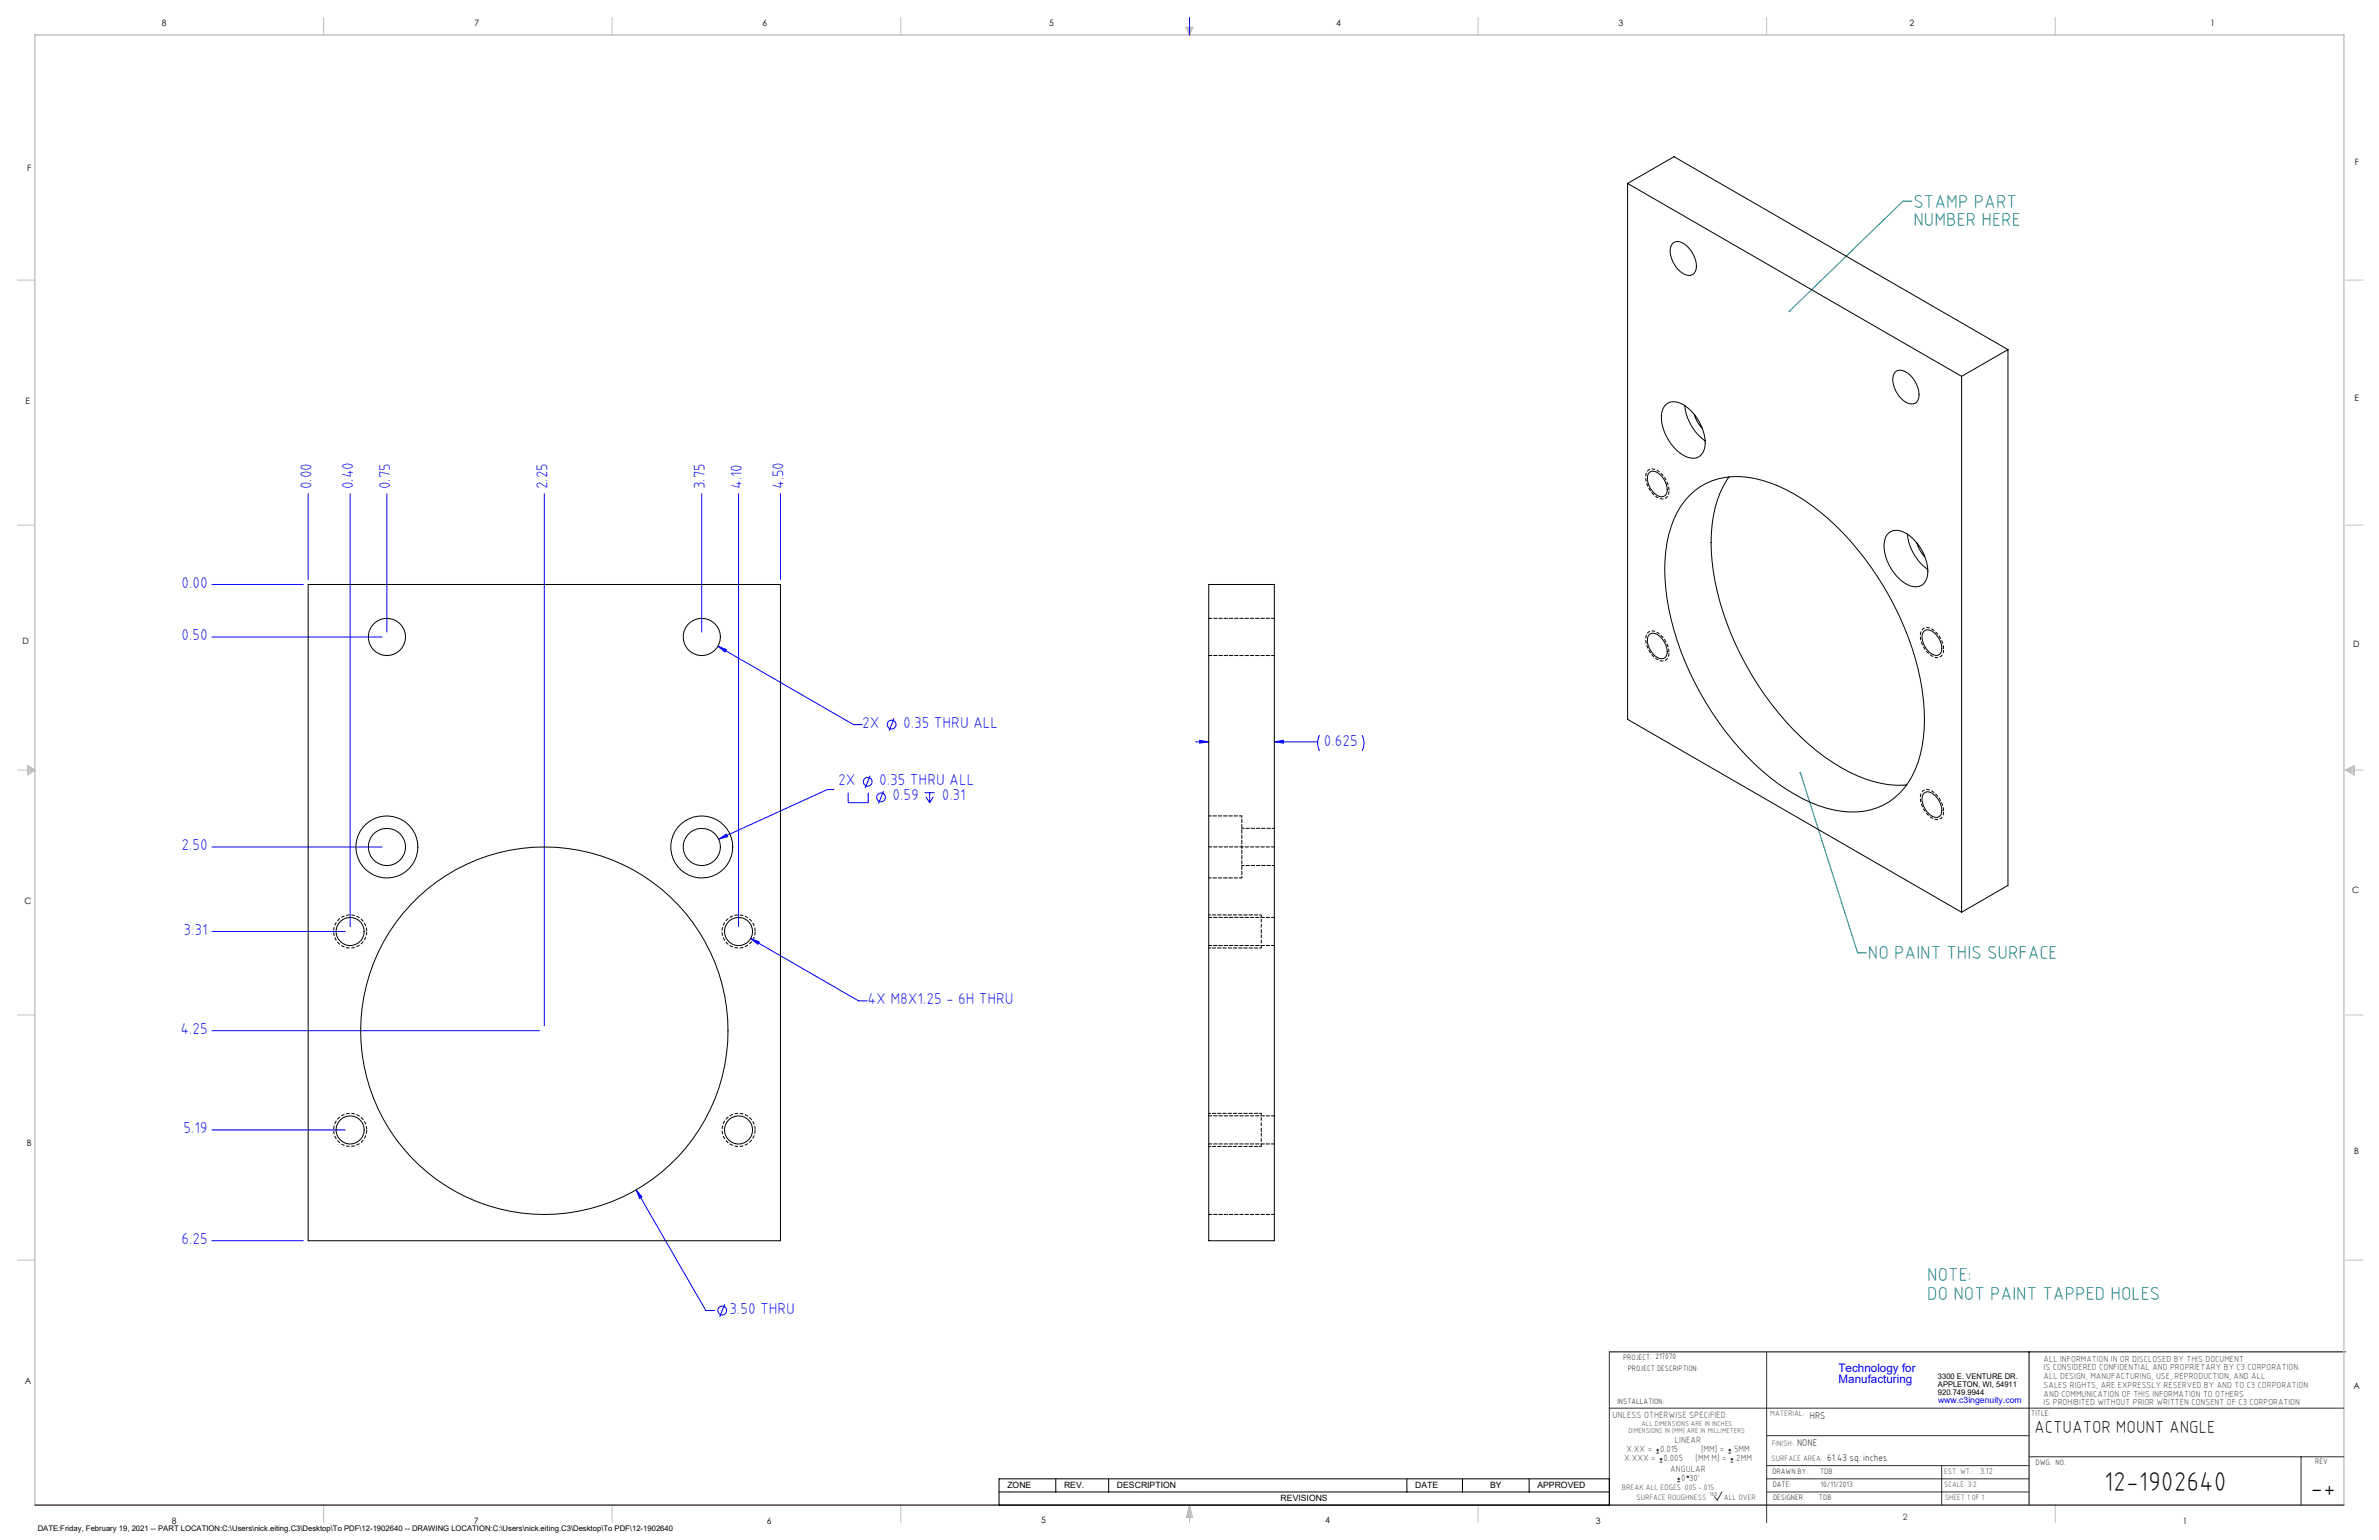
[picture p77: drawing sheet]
<svg xmlns="http://www.w3.org/2000/svg" width="864mm" height="559mm" viewBox="0 0 864 559" stroke-linecap="round" stroke-linejoin="round" font-family="sans-serif">
<defs><g id="words">
<g font-size="9.9">
<text x="763.8" y="541.1">12-1902640</text>
<text x="838.7" y="543.2">-+</text>
</g>
<g font-size="6.8" fill="#008080">
<text x="694.6" y="75.3">STAMP PART</text>
<text x="694.6" y="82.1">NUMBER HERE</text>
<text x="678.1" y="348">NO PAINT THIS SURFACE</text>
<text x="699.6" y="464.8">NOTE:</text>
<text x="699.6" y="471.6">DO NOT PAINT TAPPED HOLES</text>
</g>
<text font-size="6.3" x="738.4" y="519.9">ACTUATOR MOUNT ANGLE</text>
<g font-size="5.7" fill="#00f">
<text x="113" y="177.5" transform="rotate(-90 113 177.5)">0.00</text>
<text x="128.3" y="177.5" transform="rotate(-90 128.3 177.5)">0.40</text>
<text x="141.6" y="177.5" transform="rotate(-90 141.6 177.5)">0.75</text>
<text x="198.8" y="177.5" transform="rotate(-90 198.8 177.5)">2.25</text>
<text x="255.9" y="177.5" transform="rotate(-90 255.9 177.5)">3.75</text>
<text x="269.3" y="177.5" transform="rotate(-90 269.3 177.5)">4.10</text>
<text x="284.5" y="177.5" transform="rotate(-90 284.5 177.5)">4.50</text>
<text x="65.9" y="213.2">0.00</text>
<text x="65.9" y="232.2">0.50</text>
<text x="313" y="264">2X</text>
<text x="327.9" y="264">0.35 THRU ALL</text>
<text x="480.6" y="270.7">0.625</text>
<text x="304.3" y="284.8">2X</text>
<text x="319.2" y="284.8">0.35 THRU ALL</text>
<text x="324" y="290.4">0.59</text>
<text x="341.8" y="290.4">0.31</text>
<text x="65.9" y="308.4">2.50</text>
<text x="66.7" y="339.1">3.31</text>
<text x="314.9" y="364.3">4X M8X1.25 - 6H THRU</text>
<text x="65.5" y="375.1">4.25</text>
<text x="66.6" y="411.1">5.19</text>
<text x="65.9" y="451.3">6.25</text>
<text x="264.8" y="476.6">3.50 THRU</text>
</g>
<g font-size="4.2" fill="#00f">
<text x="667.4" y="497.7">Technology for</text>
<text x="667.4" y="502">Manufacturing</text>
</g>
<g font-size="3.5">
<text x="657" y="514.9">HRS</text>
<text x="652.4" y="524.7">NONE</text>
<text x="663.3" y="530.1">61.43 sq. inches</text>
</g>
<g font-size="3.3" fill="#382c30">
<text x="585.4" y="514.4">UNLESS OTHERWISE SPECIFIED:</text>
<text x="590.4" y="526.8">X.XX =</text>
<text x="602.6" y="526.8">0.015</text>
<text x="608" y="523.6">LINEAR</text>
<text x="617.5" y="526.8">[MM] =</text>
<text x="628.8" y="526.8">.5MM</text>
<text x="589.6" y="530.1">X.XXX =</text>
<text x="603.9" y="530.1">0.005</text>
<text x="606.3" y="534">ANGULAR</text>
<text x="615.5" y="530.1">[MM.M] =</text>
<text x="629.6" y="530.1">.2MM</text>
<text x="610.3" y="537.3">0</text>
<text x="613.2" y="537.3">30'</text>
</g>
<g font-size="3.2">
<text x="58.8" y="9.6">8</text>
<text x="172.3" y="9.5">7</text>
<text x="276.8" y="9.5">6</text>
<text x="380.9" y="9.6">5</text>
<text x="485" y="9.5">4</text>
<text x="587.5" y="9.5">3</text>
<text x="693.1" y="9.5">2</text>
<text x="802.4" y="9.5">1</text>
<text x="854.9" y="59.8">F</text>
<text x="9.9" y="62">F</text>
<text x="9.3" y="146.5">E</text>
<text x="854.7" y="145.5">E</text>
<text x="8.2" y="233.6">D</text>
<text x="854.3" y="234.9">D</text>
<text x="8.9" y="328.1">C</text>
<text x="853.9" y="324.1">C</text>
<text x="9.7" y="415.8">B</text>
<text x="854.6" y="418.6">B</text>
<text x="9" y="502">A</text>
<text x="854.3" y="503.9">A</text>
<text x="62.3" y="552.9">8</text>
<text x="172" y="552.9">7</text>
<text x="278.3" y="552.9">6</text>
<text x="377.9" y="552.8">5</text>
<text x="481" y="552.8">4</text>
<text x="579.3" y="552.8">3</text>
<text x="792.4" y="552.8">1</text>
</g>
<g font-size="3.2" fill="#382c30">
<text x="741.9" y="494.1">ALL INFORMATION IN OR DISCLOSED BY THIS DOCUMENT</text>
<text x="741.9" y="497.3">IS CONSIDERED CONFIDENTIAL AND PROPRIETARY BY C3 CORPORATION.</text>
<text x="741.9" y="500.4">ALL DESIGN, MANUFACTURING, USE, REPRODUCTION, AND ALL</text>
<text x="741.9" y="503.6">SALES RIGHTS, ARE EXPRESSLY RESERVED BY AND TO C3 CORPORATION</text>
<text x="741.9" y="506.8">AND COMMUNICATION OF THIS INFORMATION TO OTHERS</text>
<text x="741.9" y="510">IS PROHIBITED WITHOUT PRIOR WRITTEN CONSENT OF C3 CORPORATION</text>
<text x="718.8" y="534.7">3.12</text>
<text x="690.7" y="551.6">2</text>
</g>
<text font-size="3.1" fill="#00f" x="703.5" y="509.2">www.c3ingenuity.com</text>
<g font-size="3.1">
<text x="365.7" y="540">ZONE</text>
<text x="386.3" y="540">REV.</text>
<text x="405.5" y="540">DESCRIPTION</text>
<text x="464.9" y="544.8">REVISIONS</text>
<text x="513.7" y="540">DATE</text>
<text x="540.9" y="540">BY</text>
<text x="558.1" y="540">APPROVED</text>
</g>
<g font-size="2.8">
<text x="589.2" y="493.3">PROJECT: 217070</text>
<text x="590.9" y="497.3">PROJECT DESCRIPTION:</text>
<text x="703.5" y="500.5">3300 E. VENTURE DR.</text>
<text x="703.5" y="503.3">APPLETON, WI, 54911</text>
<text x="587.1" y="509.6">INSTALLATION:</text>
<text x="703.5" y="506.2">920.749.9944</text>
<text x="737.3" y="513.8">TITLE:</text>
<text x="738.9" y="531.5">DWG. NO.</text>
<text x="840.5" y="531.3">REV</text>
<text x="643.4" y="534.9">DRAWN BY:</text>
<text x="643.5" y="539.7">DATE:</text>
<text x="660.7" y="534.7">TDB</text>
<text x="660.9" y="539.6">10/11/2013</text>
<text x="643.6" y="544.4">DESIGNER:</text>
<text x="660.3" y="544.3">TDB</text>
<text x="13.7" y="555.5">DATE:Friday, February 19, 2021 -- PART LOCATION:C:\Users\nick.eiting.C3\Desktop\To PDF\12-1902640 -- DRAWING LOCATION:C:\Users\nick.eiting.C3\Desktop\To PDF\12-1902640</text>
</g>
<g font-size="2.8" fill="#382c30">
<text x="642.6" y="513.8">MATERIAL:</text>
<text x="643.2" y="524.8">FINISH:</text>
<text x="643.1" y="530.1">SURFACE AREA:</text>
<text x="705.7" y="534.7">EST. WT.:</text>
<text x="705.7" y="539.7">SCALE: 3:2</text>
<text x="588.8" y="540.5">BREAK ALL EDGES .005 -.015</text>
<text x="594" y="544.2">SURFACE ROUGHNESS</text>
<text x="625.8" y="544.2">ALL OVER</text>
<text x="706.1" y="544.4">SHEET 1 OF 1</text>
</g>
<g font-size="2.5" fill="#382c30">
<text x="591.2" y="520.1">DIMENSIONS IN [MM] ARE IN MILLIMETERS</text>
<text x="595.9" y="517.3">ALL DIMENSIONS ARE IN INCHES</text>
</g>
<text font-size="2.2" fill="#382c30" x="620.6" y="542.9">160</text>
</g></defs>
<path d="M584.2 490.5h267.3M736.6 490.5v55.6M362.7 536.6h221.5v9.5h-221.5zM383.3 536.6v4.8M402.4 536.6v4.8M510.7 536.6v4.8M530.9 536.6v4.8M555.1 536.6v4.8M362.7 541.4h221.5" fill="none" stroke="#000" stroke-width=".36"/>
<g fill="none" stroke="#c0c0c0" stroke-width=".36">
<path d="M117.5 6.4v6.3M222.2 6.4v6.3M327 6.4v6.3M430.4 9.9h2.7l-1.3 2.8zM430.9 9.9l.9 2.8M431.2 9.9l.6 2.8M432.1 9.9l-.3 2.8M432.6 9.9l-.8 2.8M536.6 6.4v6.3M641.3 6.4v6.3M746.1 6.4v6.3M6.3 101.6h6.4"/>
<path d="M851.5 101.6h6.3M6.3 190.5h6.4M851.5 190.5h6.3M6.3 279.4h6.4M10.1 277.7l2.6 1.7-2.6 1.9zM10.1 278.2l2.6 1.2M10.1 278.8l2.6 .6M12.7 279.4l-2.6 1.2M12.7 279.4l-2.6 .5M851.5 279.4h6.3M851.5 279.4l3.1 .5M851.5 279.4l3.1 1.2"/>
<path d="M851.5 279.4l3.1-1.7v3.6zM854.6 278.8l-3.1 .6M854.6 278.2l-3.1 1.2M6.3 368.3h6.4M851.5 368.3h6.3M6.3 457.2h6.4M851.5 457.2h6.3M117.5 546.1v6.4M222.2 546.1v6.4M327 546.1v6.4M431.8 546.1v6.4M431.8 546.1l1.1 4.5h-2.2z"/>
<path d="M431.8 546.1l.6 4.5M431.8 546.1l-.9 4.5M431.8 546.1l-.4 4.5M431.8 546.1l.3 4.5M536.6 546.1v6.4M746.1 546.1v6.4"/>
</g>
<path d="M12.7 546.1v-533.4h838.2v533.4" fill="none" stroke="#c0c0c0" stroke-width=".5"/>
<g fill="none" stroke="#00f" stroke-width=".36">
<path d="M431.8 6.4v6.3M111.9 179.1v31.2M127.1 179.1v157.1M140.4 179.1v50.2M197.6 179.1v193.1M254.7 179.1v50.2M268.1 179.1v157.1M283.3 179.1v31.2M76.9 212.1h33.2M76.9 231.1h61.8M260.6 234.5l3.1 1.2-.5 .9zM260.6 234.5l49.2 28.4h3.2"/>
<path d="M324.6 260.6l-1.8 4.6M434 269.2h4.8M435.5 268.6l3.3 .6-3.3 .5zM462.6 269.2l3.3-.6v1.1zM462.6 269.2h15.7M479 266.8a6.4 6.4 0 0 0 0 5.7M494.5 266.8a6.4 6.4 0 0 1 0 5.7M302.7 286.5h-2.4l-39.4 18M307.9 287.6v3.7h7.3v-3.7M315.9 281.4l-1.8 4.5M320.7 287.1l-1.8 4.5M335.6 287.6h3.7"/>
<path d="M336.1 289.1l1.4 2.2M337.5 287.6v3.7M338.8 289.1l-1.3 2.2M76.9 307.3h61.8M260.9 304.5l2.8-1.8 .4 .9zM76.9 338h48.4M272.5 340.6l3.1 1.2-.5 .9zM272.5 340.6l39.2 22.6h3.2M76.9 374h118.9M76.9 410h48.4M230.9 431.7l2.1 2.6-.8 .6zM230.9 431.7l25.3 43.8h3.2"/>
<path d="M76.9 450.2h33.2M263.1 473.3l-1.8 4.5"/>
<circle cx="323.7" cy="262.9" r="1.59"/>
<circle cx="315" cy="283.7" r="1.59"/>
<circle cx="319.8" cy="289.3" r="1.59"/>
<circle cx="262.2" cy="475.5" r="1.59"/>
</g>
<path d="M584.2 490.5v55.6M641.3 490.7v61.8M584.2 511h266.7M641.3 520.9h95.3M641.3 531.8h95.3M641.3 536.6h95.3M704.8 531.8v14.3M736.6 528.6h114.3M835.3 528.6v17.5M625.1 541.4l-1.7 2.9-1-1.2M641.3 541.4h95.3" fill="none" stroke="#382c30" stroke-width=".36"/>
<path d="M12.7 546.1h838.2" fill="none" stroke="#382c30" stroke-width=".5"/>
<path d="M133.1 338a6 6 0 0 0-8.9-5.3 6 6 0 0 0-.3 10.4 6 6 0 0 0 9.2-4.8v-.3M274.1 338a6 6 0 0 0-8.9-5.3 6 6 0 0 0-.3 10.4 6 6 0 0 0 9.2-4.8v-.3M133.1 410a6 6 0 0 0-8.9-5.3 6 6 0 0 0-.3 10.4 6 6 0 0 0 9.2-4.8v-.3M274.1 410a6 6 0 0 0-8.9-5.3 6 6 0 0 0-.3 10.4 6 6 0 0 0 9.2-4.8v-.3" fill="none" stroke="#000" stroke-width=".36" stroke-dasharray="1.3 .6" stroke-dashoffset="-.1" stroke-linecap="butt"/>
<path d="M457.8 339.3v4.7M457.8 411.3v4.7" fill="none" stroke="#000" stroke-width=".36" stroke-dasharray="1.3 .6" stroke-dashoffset=".2" stroke-linecap="butt"/>
<path d="M457.8 332v6M457.8 404v6" fill="none" stroke="#000" stroke-width=".36" stroke-dasharray="1.3 .6" stroke-dashoffset=".5" stroke-linecap="butt"/>
<path d="M605.9 178.1a2.59 2.59 0 0 1-1.3 2.7 2.59 2.59 0 0 1-3-.3 9 9 0 0 1-4.1-8.4 2.49 2.49 0 0 1 4.1-1.4 9.4 9.4 0 0 1 4.3 7.4M605.9 236.8a2.59 2.59 0 0 1-1.3 2.8 2.59 2.59 0 0 1-3-.3 9 9 0 0 1-4.1-8.4 2.49 2.49 0 0 1 4.1-1.4 9.4 9.4 0 0 1 4.3 7.3M705.6 235.6a2.59 2.59 0 0 1-1.3 2.7 2.59 2.59 0 0 1-3-.2 9 9 0 0 1-4.1-8.4 2.49 2.49 0 0 1 4.1-1.4 9.4 9.4 0 0 1 4.3 7.3M705.6 294.4a2.59 2.59 0 0 1-1.3 2.7 2.59 2.59 0 0 1-3-.3 9 9 0 0 1-4.1-8.3 2.49 2.49 0 0 1 4.1-1.4 9.4 9.4 0 0 1 4.3 7.3" fill="none" stroke="#000" stroke-width=".36" stroke-dasharray="1.3 .6" stroke-dashoffset="-.2" stroke-linecap="butt"/>
<path d="M457.9 332h-19.1M438.8 344h19.1M438.8 416h19.1M457.9 404h-19.1" fill="none" stroke="#000" stroke-width=".36" stroke-dasharray="1.3 .6" stroke-dashoffset=".6"/>
<path d="M457.9 338v1.3M457.9 410v1.3" fill="none" stroke="#000" stroke-width=".36" stroke-dasharray="1.3 .6" stroke-dashoffset=".7"/>
<path d="M694 73h-3.2l-41.2 39.9M653.6 280.4l20.7 65.4h3.2" fill="none" stroke="#008080" stroke-width=".36"/>
<path d="M649.4 112.6l-.1 .6 .3-.3-.3 .3a.35 .35 0 0 0 .5 0 .35 .35 0 0 0 .1-.5 .35 .35 0 0 0-.5-.1zM653.3 280.2a.33 .33 0 0 0 .1 .5 .33 .33 0 0 0 .4-.2 .33 .33 0 0 0-.3-.4l.1 .3z" fill="#008080"/>
<path d="M260.6 234.5l2.6 2.1 .5-.9zM260.9 304.5l3.2-.9-.4-.9zM272.5 340.6l2.6 2.1 .5-.9zM230.9 431.7l1.3 3.2 .8-.6zM435.5 268.6l3.3 .6-3.3 .5zM462.6 269.2l3.3-.6v1.1z" fill="#00f"/>
<g fill="none" stroke="#000" stroke-width=".36">
<path d="M590.8 66.6l121.3 70M590.8 66.6v194.4l121.3 70M590.8 66.6l16.9-9.7 121.2 70M607.4 88.1a4.2 4.2 0 0 1 5.3 1.5 9.1 9.1 0 0 1 2.7 8.9 2.89 2.89 0 0 1-4.6 .7 9.9 9.9 0 0 1-4.3-9.7zM688.2 134.8a4.3 4.3 0 0 1 5.3 1.4 9.2 9.2 0 0 1 2.7 9 2.94 2.94 0 0 1-4.6 .6 10 10 0 0 1-4.3-9.6zM712.1 136.6v194.4M728.9 126.9v194.4l-16.8 9.7M728.9 126.9l-16.8 9.7M604.9 146.6a5.5 5.5 0 0 1 6.5 .4 17.2 17.2 0 0 1 7.5 15 4.6 4.6 0 0 1-2.7 4 4.6 4.6 0 0 1-4.8-.6 16.8 16.8 0 0 1-8.1-15.9l.9-2.1zM611.6 147.2a18 18 0 0 0 7.4 12.8M615 150.4a11.8 11.8 0 0 0 2.9 5M598.6 171.6a3 3 0 0 1 4.4 1 6.8 6.8 0 0 1 1.8 6.8 2.64 2.64 0 0 1-4.2-.4 6.3 6.3 0 0 1-2-7.4z"/>
<path d="M613.3 179.8a24.8 24.8 0 0 1 23.6-6.2 62.1 62.1 0 0 1 29.1 16.8 109.6 109.6 0 0 1 31.8 59.9 54.9 54.9 0 0 1-2.5 28.9 24.4 24.4 0 0 1-29.3 14.8 62.5 62.5 0 0 1-29.1-16.8 108.6 108.6 0 0 1-32.2-63.6 46.2 46.2 0 0 1 5.4-29.9zM627.6 173.1a39.6 39.6 0 0 0-6.5 23.7 99.7 99.7 0 0 0 17.1 51.9 90.3 90.3 0 0 0 33.1 31.4 37.8 37.8 0 0 0 20.8 4.7M685.7 193.3a5.4 5.4 0 0 1 6.5 .4 17.1 17.1 0 0 1 7.5 14.9 4.4 4.4 0 0 1-6.3 4 16.5 16.5 0 0 1-9.3-16.5l.9-2.1zM692.4 193.8a17.8 17.8 0 0 0 7.4 12.8M695.9 197a11.3 11.3 0 0 0 2.8 5M111.9 212.1h171.4v238.1h-171.4zM438.8 212.1h23.8v238.1h-23.8zM598.6 230.4a3 3 0 0 1 4.4 1 6.7 6.7 0 0 1 1.8 6.7 2.66 2.66 0 0 1-4.2-.3 6.3 6.3 0 0 1-2-7.4zM698.3 229.2a3 3 0 0 1 4.4 1 6.7 6.7 0 0 1 1.8 6.7 2.66 2.66 0 0 1-4.2-.3 6.4 6.4 0 0 1-2-7.4zM698.3 287.9a3 3 0 0 1 4.4 1.1 6.8 6.8 0 0 1 1.8 6.7 2.64 2.64 0 0 1-4.2-.4 6.4 6.4 0 0 1-2-7.4z"/>
<circle cx="140.5" cy="231.1" r="6.8"/>
<circle cx="254.8" cy="231.1" r="6.8"/>
<circle cx="140.5" cy="307.3" r="11.2"/>
<circle cx="140.5" cy="307.3" r="6.8"/>
<circle cx="254.8" cy="307.3" r="11.2"/>
<circle cx="254.8" cy="307.3" r="6.8"/>
<circle cx="127.1" cy="338" r="5.1"/>
<circle cx="268.1" cy="338" r="5.1"/>
<circle cx="197.6" cy="374" r="66.7"/>
<circle cx="127.1" cy="410" r="5.1"/>
<circle cx="268.1" cy="410" r="5.1"/>
</g>
<path d="M450.8 307.3v-11.2M450.8 318.6v-11.3" fill="none" stroke="#000" stroke-width=".36" stroke-dasharray="1.3 .6" stroke-dashoffset=".7"/>
<path d="M438.8 237.9h23.8M462.6 224.4h-23.8M462.6 307.3h-23.8M462.6 332.9h-23.8M438.8 343.1h23.8M438.8 415.1h23.8M462.6 404.9h-23.8M438.8 440.7h23.8" fill="none" stroke="#000" stroke-width=".36" stroke-dasharray="1.3 .6" stroke-dashoffset=".2"/>
<path d="M450.8 296.1h-12M438.8 318.6h12" fill="none" stroke="#000" stroke-width=".36" stroke-dasharray="1.3 .6" stroke-dashoffset=".3"/>
<path d="M450.8 314.1h11.8M462.6 300.6h-11.8" fill="none" stroke="#000" stroke-width=".36" stroke-dasharray="1.3 .6" stroke-dashoffset=".4"/>
<g fill="none" stroke="#382c30" stroke-width=".36">
<path d="M601.2 527.3h1.1M601.2 526.2h1.1M601.7 525.7v1M602.5 530.5h1M602.5 529.5h1M603 529v1M608.9 537.7h1M608.9 536.6h1M609.4 536.1v1.1M627.4 527.3h1M627.4 526.2h1M627.9 525.7v1"/>
<path d="M628.2 530.5h1M628.2 529.5h1M628.7 529v1"/>
<circle cx="612.7" cy="535.9" r=".27"/>
</g>
<use href="#words"/>
</svg>
